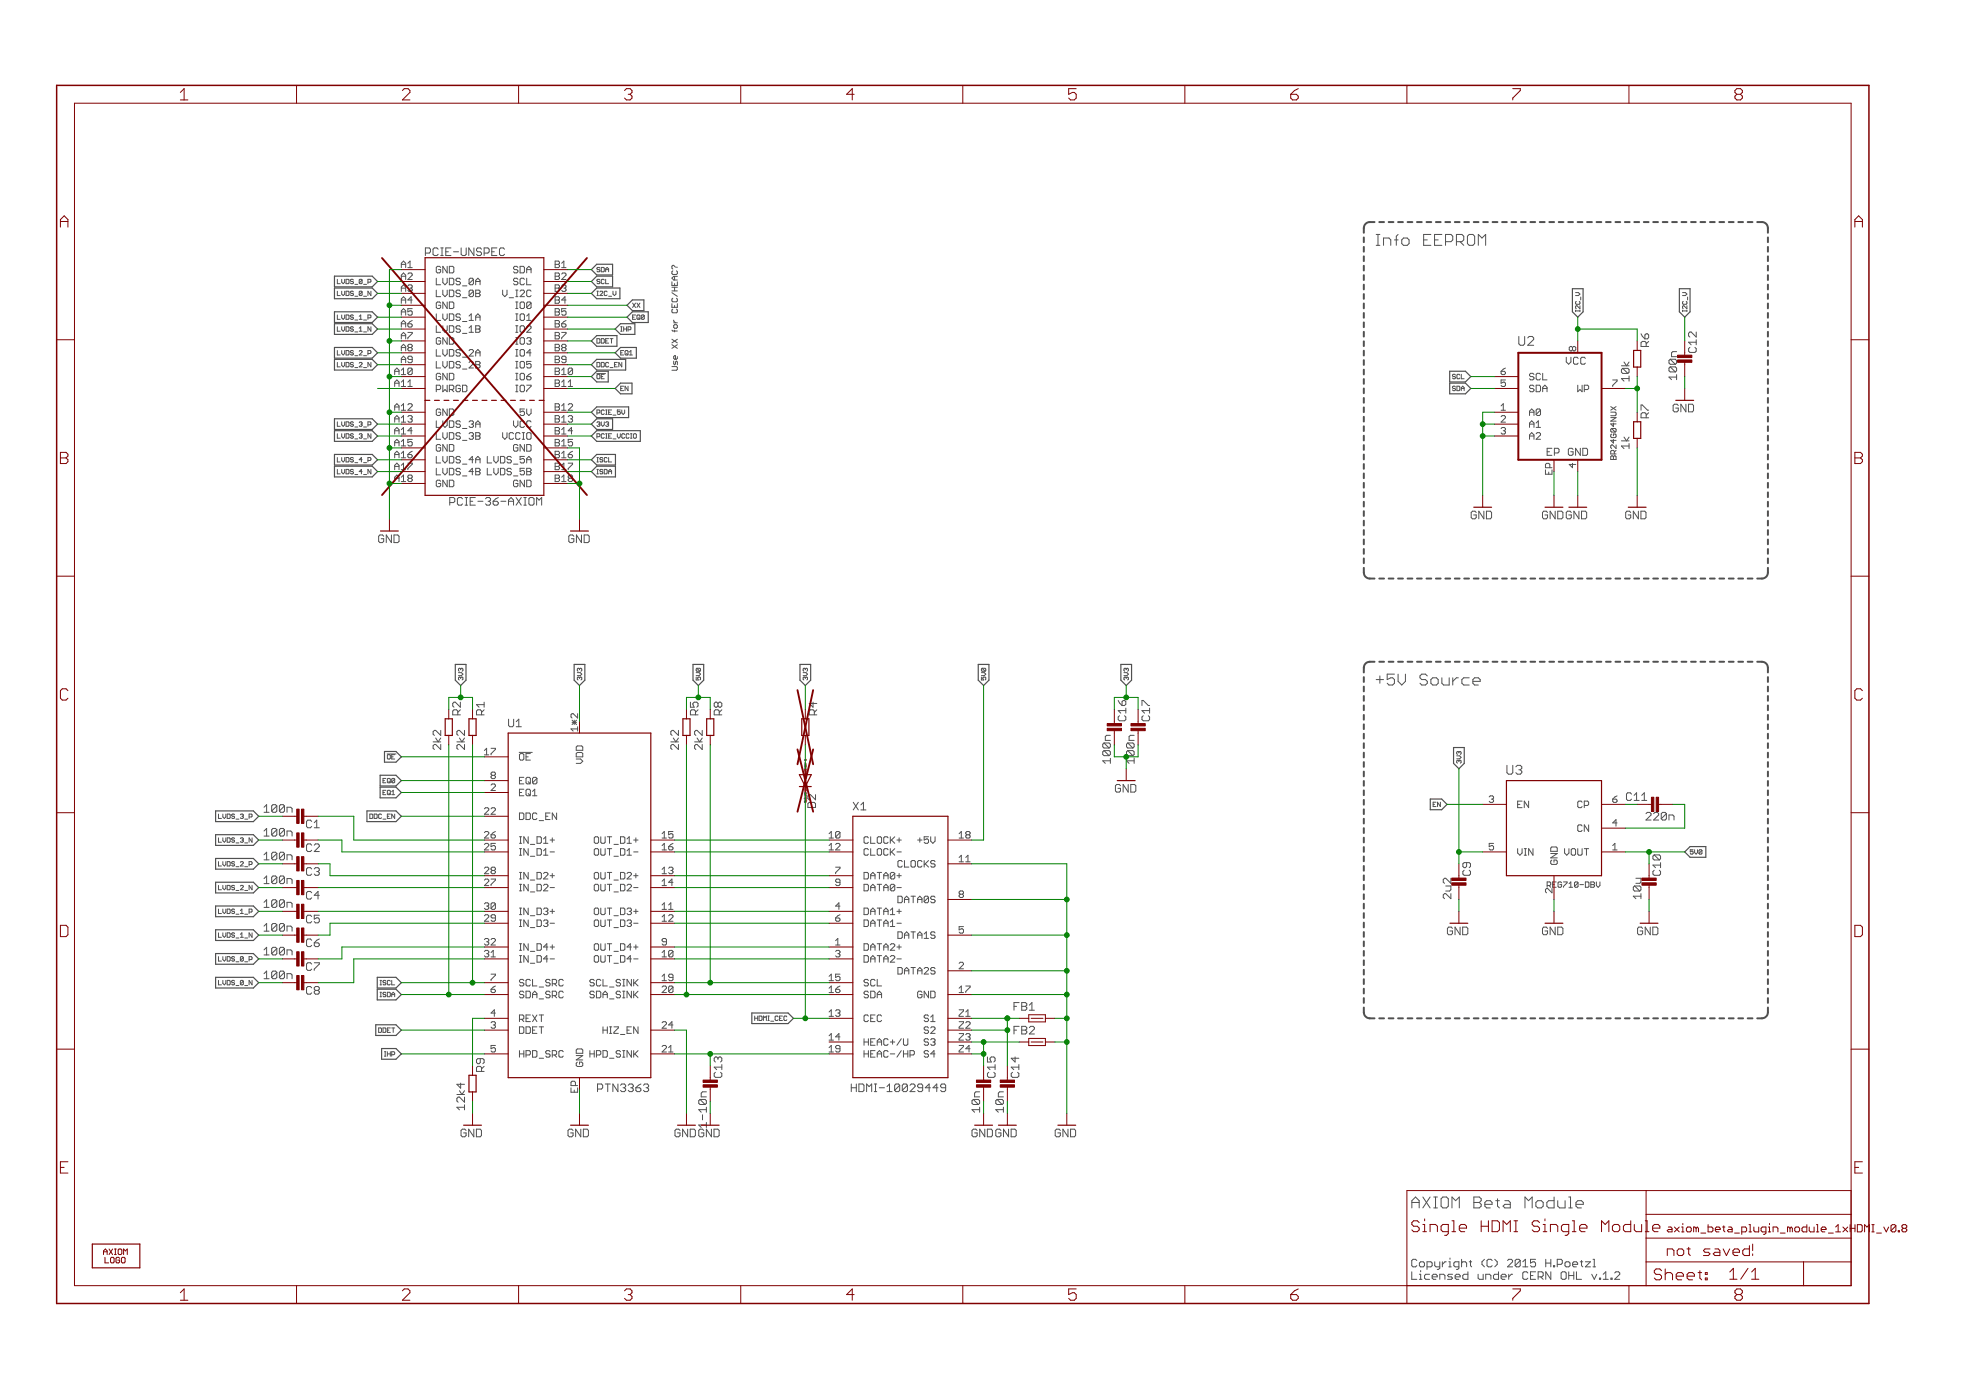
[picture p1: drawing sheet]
<svg xmlns="http://www.w3.org/2000/svg" width="420mm" height="297mm" viewBox="0 0 420 297" stroke-linecap="round" stroke-linejoin="round" font-family="sans-serif">
<defs><g id="words">
<g font-size="3.7" fill="#800000">
<text x="39.4" y="21.4">1</text>
<text x="86.9" y="21.4">2</text>
<text x="134.3" y="21.4">3</text>
<text x="181.8" y="21.4">4</text>
<text x="229.3" y="21.4">5</text>
<text x="276.7" y="21.4">6</text>
<text x="324.2" y="21.4">7</text>
<text x="371.6" y="21.4">8</text>
<text x="13.7" y="48.6">A</text>
<text x="397.2" y="48.6">A</text>
<text x="13.7" y="99.2">B</text>
<text x="397.2" y="99.2">B</text>
<text x="13.7" y="149.7">C</text>
<text x="397.2" y="149.7">C</text>
<text x="13.5" y="200.2">D</text>
<text x="397" y="200.2">D</text>
<text x="13.8" y="250.8">E</text>
<text x="397.3" y="250.8">E</text>
<text x="39.4" y="277.9">1</text>
<text x="86.9" y="277.9">2</text>
<text x="134.3" y="277.9">3</text>
<text x="181.8" y="277.9">4</text>
<text x="229.3" y="277.9">5</text>
<text x="276.7" y="277.9">6</text>
<text x="324.2" y="277.9">7</text>
<text x="371.6" y="277.9">8</text>
</g>
<g font-size="3.6" fill="#505050">
<text x="294.9" y="52.5">Info EEPROM</text>
<text x="294.9" y="146.5">+5V Source</text>
<text x="302.6" y="258.2">AXIOM Beta Module</text>
</g>
<g font-size="3.6" fill="#800000">
<text x="302.6" y="263.3">Single HDMI Single Module</text>
<text x="370.5" y="273.5">1/1</text>
</g>
<text font-size="3.2" fill="#800000" x="357.2" y="268.4">not saved!</text>
<g font-size="2.9" fill="#505050">
<text x="325.4" y="73.9">U2</text>
<text x="322.9" y="165.5">U3</text>
</g>
<g font-size="2.5" fill="#505050">
<text x="91.8" y="54.7">PCIE-UNSPEC</text>
<text x="353.4" y="74.1" transform="rotate(-90 353.4 74.1)">R6</text>
<text x="363.5" y="75.4" transform="rotate(-90 363.5 75.4)">C12</text>
<text x="353.4" y="89.4" transform="rotate(-90 353.4 89.4)">R7</text>
<text x="98.3" y="108">PCIE-36-AXIOM</text>
<text x="99.4" y="152.8" transform="rotate(-90 99.4 152.8)">R2</text>
<text x="104.5" y="152.8" transform="rotate(-90 104.5 152.8)">R1</text>
<text x="109.5" y="155.4">U1</text>
<text x="150.2" y="152.8" transform="rotate(-90 150.2 152.8)">R5</text>
<text x="155.3" y="152.8" transform="rotate(-90 155.3 152.8)">R8</text>
<text x="175.6" y="152.8" transform="rotate(-90 175.6 152.8)">R4</text>
<text x="246.7" y="154.1" transform="rotate(-90 246.7 154.1)">C17</text>
<text x="238.3" y="163" transform="rotate(-90 238.3 163)">1</text>
<text x="175.3" y="172.9" transform="rotate(-90 175.3 172.9)">D2</text>
<text x="183.2" y="173.2">X1</text>
<text x="66.4" y="177">C1</text>
<text x="352.7" y="175.3">220n</text>
<text x="66.4" y="182.1">C2</text>
<text x="66.4" y="187.1">C3</text>
<text x="315.3" y="187.1" transform="rotate(-90 315.3 187.1)">C9</text>
<text x="355.9" y="187.1" transform="rotate(-90 355.9 187.1)">C10</text>
<text x="66.4" y="192.2">C4</text>
<text x="66.4" y="197.3">C5</text>
<text x="66.4" y="202.4">C6</text>
<text x="66.4" y="207.4">C7</text>
<text x="66.4" y="212.5">C8</text>
<text x="217.7" y="216">FB1</text>
<text x="217.7" y="221">FB2</text>
<text x="104.5" y="229" transform="rotate(-90 104.5 229)">R9</text>
<text x="128.8" y="233.3">PTN3363</text>
<text x="155.3" y="230.3" transform="rotate(-90 155.3 230.3)">C13</text>
<text x="183.2" y="233.3">HDMI-10029449</text>
<text x="213.7" y="230.3" transform="rotate(-90 213.7 230.3)">C15</text>
<text x="218.8" y="230.3" transform="rotate(-90 218.8 230.3)">C14</text>
<text x="302.6" y="270.8">Copyright (C) 2015 H.Poetzl</text>
<text x="302.6" y="273.5">Licensed under CERN OHL v.1.2</text>
</g>
<g font-size="2.5" fill="#800000">
<text x="359.3" y="76.3" transform="rotate(-90 359.3 76.3)">n</text>
<text x="349.2" y="81.5" transform="rotate(-90 349.2 81.5)">10k</text>
<text x="359.3" y="81.1" transform="rotate(-90 359.3 81.1)">100</text>
<text x="358.4" y="88.1">GND</text>
<text x="349.2" y="96" transform="rotate(-90 349.2 96)">1k</text>
<text x="315.3" y="110.9">GND</text>
<text x="330.5" y="110.9">GNDGND</text>
<text x="348.3" y="110.9">GND</text>
<text x="81" y="116">GND</text>
<text x="121.6" y="116">GND</text>
<text x="95.2" y="160.2" transform="rotate(-90 95.2 160.2)">2k2</text>
<text x="100.3" y="160.2" transform="rotate(-90 100.3 160.2)">2k2</text>
<text x="146" y="160.2" transform="rotate(-90 146 160.2)">2k2</text>
<text x="151.1" y="160.2" transform="rotate(-90 151.1 160.2)">2k2</text>
<text x="57.5" y="173.7">100n</text>
<text x="238.4" y="169.4">GND</text>
<text x="348.5" y="171.1">C11</text>
<text x="57.5" y="178.7">100n</text>
<text x="57.5" y="183.8">100n</text>
<text x="57.5" y="188.9">100n</text>
<text x="311.1" y="188.9" transform="rotate(-90 311.1 188.9)">2</text>
<text x="351.7" y="188.9" transform="rotate(-90 351.7 188.9)">u</text>
<text x="57.5" y="194">100n</text>
<text x="311.1" y="192.1" transform="rotate(-90 311.1 192.1)">2u</text>
<text x="351.7" y="192.1" transform="rotate(-90 351.7 192.1)">10</text>
<text x="57.5" y="199.1">100n</text>
<text x="310.2" y="199.8">GND</text>
<text x="330.5" y="199.8">GND</text>
<text x="350.8" y="199.8">GND</text>
<text x="57.5" y="204.1">100n</text>
<text x="57.5" y="209.2">100n</text>
<text x="100.3" y="237.2" transform="rotate(-90 100.3 237.2)">12k4</text>
<text x="99.4" y="243">GND</text>
<text x="122.2" y="243">GND</text>
<text x="145.1" y="243">GNDGND</text>
<text x="208.6" y="243">GNDGND</text>
<text x="226.4" y="243">GND</text>
</g>
<g font-size="2.5" fill="#008000">
<text x="241.6" y="154.1" transform="rotate(-90 241.6 154.1)">C16</text>
<text x="238.3" y="161.4" transform="rotate(-90 238.3 161.4)">00n</text>
<text x="243.4" y="163" transform="rotate(-90 243.4 163)">100n</text>
<text x="210.4" y="237.6" transform="rotate(-90 210.4 237.6)">10n</text>
<text x="215.5" y="237.6" transform="rotate(-90 215.5 237.6)">10n</text>
<text x="152" y="240.1" transform="rotate(-90 152 240.1)">1-10n</text>
</g>
<g font-size="2.3" fill="#505050">
<text x="335.6" y="77.9">VCC</text>
<text x="331.6" y="97.4">EP GND</text>
</g>
<g font-size="2.3" fill="#800000">
<text x="357.2" y="263.3">axiom_beta_plugin_module_1xHDMI</text>
<text x="399.6" y="263.3">_v0.8</text>
</g>
<g font-size="2.1" fill="#505050">
<text x="86.6" y="57.3">A1</text>
<text x="86.6" y="59.8">A2</text>
<text x="94.1" y="58.4">GND</text>
<text x="110.4" y="58.4">SDA</text>
<text x="119.5" y="57.3">B1</text>
<text x="119.5" y="59.8">B2</text>
<text x="86.6" y="62.3">A3</text>
<text x="86.6" y="64.9">A4</text>
<text x="94.1" y="60.9">LVDS_0A</text>
<text x="94.1" y="63.5">LVDS_0B</text>
<text x="94.1" y="66">GND</text>
<text x="108.8" y="63.5">V_I2C</text>
<text x="110.8" y="60.9">SCL</text>
<text x="111.1" y="66">IO0</text>
<text x="119.5" y="62.3">B3</text>
<text x="119.5" y="64.9">B4</text>
<text x="86.6" y="67.4">A5</text>
<text x="86.6" y="70">A6</text>
<text x="94.1" y="68.5">LVDS_1A</text>
<text x="94.1" y="71.1">LVDS_1B</text>
<text x="111.1" y="68.5">IO1</text>
<text x="111.1" y="71.1">IO2</text>
<text x="119.5" y="67.4">B5</text>
<text x="119.5" y="70">B6</text>
<text x="86.6" y="72.5">A7</text>
<text x="86.6" y="75">A8</text>
<text x="86.6" y="77.6">A9</text>
<text x="94.1" y="73.6">GND</text>
<text x="94.1" y="76.2">LVDS_2A</text>
<text x="111.1" y="73.6">IO3</text>
<text x="111.1" y="76.2">IO4</text>
<text x="119.5" y="72.5">B7</text>
<text x="119.5" y="75">B8</text>
<text x="119.5" y="77.6">B9</text>
<text x="337.8" y="75" transform="rotate(-90 337.8 75)">8</text>
<text x="85.3" y="80.1">A10</text>
<text x="85.3" y="82.7">A11</text>
<text x="94.1" y="78.7">LVDS_2B</text>
<text x="94.1" y="81.2">GND</text>
<text x="94.1" y="83.8">PWRGD</text>
<text x="111.1" y="78.7">IO5</text>
<text x="111.1" y="81.2">IO6</text>
<text x="111.1" y="83.8">IO7</text>
<text x="119.5" y="80.1">B10</text>
<text x="119.5" y="82.7">B11</text>
<text x="321.7" y="80.1">6</text>
<text x="321.7" y="82.7">5</text>
<text x="327.8" y="81.2">SCL</text>
<text x="327.8" y="83.8">SDA</text>
<text x="337.5" y="83.8">WP</text>
<text x="345.5" y="82.7">7</text>
<text x="85.3" y="87.7">A12</text>
<text x="94.1" y="88.8">GND</text>
<text x="112" y="88.8">5V</text>
<text x="119.5" y="87.7">B12</text>
<text x="321.7" y="87.7">1</text>
<text x="327.8" y="88.8">A0</text>
<text x="85.3" y="90.3">A13</text>
<text x="85.3" y="92.8">A14</text>
<text x="85.3" y="95.4">A15</text>
<text x="94.1" y="91.4">LVDS_3A</text>
<text x="94.1" y="93.9">LVDS_3B</text>
<text x="108" y="93.9">VCCIO</text>
<text x="110.4" y="91.4">VCC</text>
<text x="119.5" y="90.3">B13</text>
<text x="119.5" y="92.8">B14</text>
<text x="321.7" y="90.3">2</text>
<text x="321.7" y="92.8">3</text>
<text x="327.8" y="91.4">A1</text>
<text x="327.8" y="93.9">A2</text>
<text x="85.3" y="97.9">A16</text>
<text x="85.3" y="100.4">A17</text>
<text x="94.1" y="96.5">GND</text>
<text x="94.1" y="99">LVDS_4A</text>
<text x="94.1" y="101.5">LVDS_4B</text>
<text x="105.3" y="99">LVDS_5A</text>
<text x="105.3" y="101.5">LVDS_5B</text>
<text x="109.9" y="96.5">GND</text>
<text x="119.5" y="97.9">B16</text>
<text x="119.5" y="100.4">B17</text>
<text x="337.8" y="100" transform="rotate(-90 337.8 100)">4</text>
<text x="85.3" y="103">A18</text>
<text x="94.1" y="104.1">GND</text>
<text x="109.9" y="104.1">GND</text>
<text x="104.5" y="161.4">17</text>
<text x="105.9" y="166.5">8</text>
<text x="111.9" y="162.5">OE</text>
<text x="111.9" y="167.6">EQ0</text>
<text x="125.5" y="163.8" transform="rotate(-90 125.5 163.8)">VDD</text>
<text x="105.9" y="169">2</text>
<text x="111.9" y="170.1">EQ1</text>
<text x="319.2" y="171.5">3</text>
<text x="325.2" y="172.7">EN</text>
<text x="338.1" y="172.7">CP</text>
<text x="345.5" y="171.5">6</text>
<text x="104.5" y="179.2">26</text>
<text x="104.5" y="174.1">22</text>
<text x="111.9" y="175.2">DDC_EN</text>
<text x="142.4" y="179.2">15</text>
<text x="178.2" y="179.2">10</text>
<text x="205.9" y="179.2">18</text>
<text x="337.8" y="177.7">CN</text>
<text x="345.5" y="176.6">4</text>
<text x="104.5" y="181.7">25</text>
<text x="111.9" y="180.3">IN_D1+</text>
<text x="111.9" y="182.8">IN_D1-</text>
<text x="127.2" y="180.3">OUT_D1+</text>
<text x="128.3" y="182.8">OUT_D1-</text>
<text x="142.4" y="181.7">16</text>
<text x="178.2" y="181.7">12</text>
<text x="185.5" y="180.3">CLOCK+</text>
<text x="185.5" y="182.8">CLOCK-</text>
<text x="192.5" y="185.4">CLOCKS</text>
<text x="196.6" y="180.3">+5V</text>
<text x="205.9" y="184.2">11</text>
<text x="319.2" y="181.7">5</text>
<text x="325.2" y="182.8">VIN</text>
<text x="333.8" y="184.8" transform="rotate(-90 333.8 184.8)">GND</text>
<text x="334.8" y="182.8">VOUT</text>
<text x="345.5" y="181.7">1</text>
<text x="104.5" y="186.8">28</text>
<text x="104.5" y="189.3">27</text>
<text x="111.9" y="187.9">IN_D2+</text>
<text x="111.9" y="190.4">IN_D2-</text>
<text x="127.2" y="187.9">OUT_D2+</text>
<text x="128.3" y="190.4">OUT_D2-</text>
<text x="142.4" y="186.8">13</text>
<text x="142.4" y="189.3">14</text>
<text x="179.5" y="186.8">7</text>
<text x="179.5" y="189.3">9</text>
<text x="185.5" y="187.9">DATA0+</text>
<text x="185.5" y="190.4">DATA0-</text>
<text x="205.9" y="191.9">8</text>
<text x="332.7" y="190.8" transform="rotate(-90 332.7 190.8)">2</text>
<text x="104.5" y="194.4">30</text>
<text x="104.5" y="196.9">29</text>
<text x="111.9" y="195.5">IN_D3+</text>
<text x="127.2" y="195.5">OUT_D3+</text>
<text x="142.4" y="194.4">11</text>
<text x="142.4" y="196.9">12</text>
<text x="179.5" y="194.4">4</text>
<text x="179.5" y="196.9">6</text>
<text x="185.5" y="195.5">DATA1+</text>
<text x="192.6" y="193">DATA0S</text>
<text x="104.5" y="202">32</text>
<text x="111.9" y="198">IN_D3-</text>
<text x="111.9" y="203.1">IN_D4+</text>
<text x="127.2" y="203.1">OUT_D4+</text>
<text x="128.3" y="198">OUT_D3-</text>
<text x="142.4" y="202">9</text>
<text x="179.5" y="202">1</text>
<text x="185.5" y="198">DATA1-</text>
<text x="185.5" y="203.1">DATA2+</text>
<text x="192.6" y="200.6">DATA1S</text>
<text x="205.9" y="199.5">5</text>
<text x="104.5" y="204.6">31</text>
<text x="105.9" y="209.6">7</text>
<text x="111.9" y="205.7">IN_D4-</text>
<text x="128.3" y="205.7">OUT_D4-</text>
<text x="142.4" y="209.6">19</text>
<text x="142.4" y="204.6">10</text>
<text x="178.2" y="209.6">15</text>
<text x="179.5" y="204.6">3</text>
<text x="185.5" y="205.7">DATA2-</text>
<text x="192.6" y="208.2">DATA2S</text>
<text x="205.9" y="207.1">2</text>
<text x="105.9" y="212.2">6</text>
<text x="111.9" y="210.7">SCL_SRC</text>
<text x="111.9" y="213.3">SDA_SRC</text>
<text x="127.1" y="213.3">SDA_SINK</text>
<text x="127.6" y="210.7">SCL_SINK</text>
<text x="142.4" y="212.2">20</text>
<text x="178.2" y="212.2">16</text>
<text x="185.5" y="210.7">SCL</text>
<text x="185.5" y="213.3">SDA</text>
<text x="196.3" y="213.3">GND</text>
<text x="205.9" y="212.2">17</text>
<text x="105.9" y="217.2">4</text>
<text x="105.9" y="219.8">3</text>
<text x="111.9" y="218.4">REXT</text>
<text x="111.9" y="220.9">DDET</text>
<text x="129.9" y="220.9">HIZ_EN</text>
<text x="142.4" y="219.8">24</text>
<text x="178.2" y="217.2">13</text>
<text x="185.5" y="218.4">CEC</text>
<text x="198.5" y="218.4">S1</text>
<text x="198.5" y="220.9">S2</text>
<text x="205.9" y="217.2">Z1</text>
<text x="205.9" y="219.8">Z2</text>
<text x="105.9" y="224.9">5</text>
<text x="111.9" y="226">HPD_SRC</text>
<text x="125.5" y="228" transform="rotate(-90 125.5 228)">GND</text>
<text x="127.1" y="226">HPD_SINK</text>
<text x="142.4" y="224.9">21</text>
<text x="178.2" y="224.9">19</text>
<text x="178.2" y="222.3">14</text>
<text x="185.5" y="226">HEAC-/HP</text>
<text x="185.5" y="223.4">HEAC+/U</text>
<text x="198.5" y="223.4">S3</text>
<text x="198.5" y="226">S4</text>
<text x="205.9" y="222.3">Z3</text>
<text x="205.9" y="224.9">Z4</text>
</g>
<g font-size="2.1" fill="#008000">
<text x="119.5" y="95.4">B15</text>
<text x="119.5" y="103">B18</text>
</g>
<g font-size="2.1" fill="#800000">
<text x="332.7" y="101.2" transform="rotate(-90 332.7 101.2)">EP</text>
<text x="124.4" y="156.3" transform="rotate(-90 124.4 156.3)">1*2</text>
<text x="124.4" y="233.3" transform="rotate(-90 124.4 233.3)">EP</text>
</g>
<g font-size="1.8" fill="#505050">
<text x="145.7" y="77.8" transform="rotate(-90 145.7 77.8)">Use XX for CEC/HEAC?</text>
<text x="346.4" y="98.2" transform="rotate(-90 346.4 98.2)">BR24G04NUX</text>
<text x="331.7" y="189.7">REG710-DBV</text>
</g>
<g font-size="1.8" fill="#800000">
<text x="22.8" y="268.1">AXIOM</text>
<text x="23.3" y="269.9">LOGO</text>
</g>
<g font-size="1.4" fill="#505050">
<text x="128.5" y="58.1">SDA</text>
<text x="73.3" y="63.2">LVDS_0_N</text>
<text x="73.5" y="60.7">LVDS_0_P</text>
<text x="128.5" y="63.2">I2C_V</text>
<text x="128.5" y="60.7">SCL</text>
<text x="136.1" y="65.7">XX</text>
<text x="73.3" y="70.8">LVDS_1_N</text>
<text x="73.5" y="68.3">LVDS_1_P</text>
<text x="133.5" y="70.8">IHP</text>
<text x="136.1" y="68.3">EQ0</text>
<text x="338.6" y="66.6" transform="rotate(-90 338.6 66.6)">I2C_V</text>
<text x="361.5" y="66.6" transform="rotate(-90 361.5 66.6)">I2C_V</text>
<text x="73.5" y="75.9">LVDS_2_P</text>
<text x="128.5" y="73.4">DDET</text>
<text x="133.5" y="75.9">EQ1</text>
<text x="73.3" y="78.4">LVDS_2_N</text>
<text x="128.5" y="78.4">DDC_EN</text>
<text x="128.5" y="81">OE</text>
<text x="133.5" y="83.5">EN</text>
<text x="311.1" y="83.5">SDA</text>
<text x="311.4" y="81">SCL</text>
<text x="128.5" y="88.6">PCIE_5V</text>
<text x="73.3" y="93.7">LVDS_3_N</text>
<text x="73.5" y="91.1">LVDS_3_P</text>
<text x="128.5" y="93.7">PCIE_VCCIO</text>
<text x="128.5" y="91.1">3V3</text>
<text x="73.3" y="101.3">LVDS_4_N</text>
<text x="73.5" y="98.8">LVDS_4_P</text>
<text x="128.5" y="98.8">ISCL</text>
<text x="128.5" y="101.3">ISDA</text>
<text x="99.9" y="145.4" transform="rotate(-90 99.9 145.4)">3V3</text>
<text x="125.3" y="145.4" transform="rotate(-90 125.3 145.4)">3V3</text>
<text x="150.7" y="145.4" transform="rotate(-90 150.7 145.4)">5V0</text>
<text x="173.5" y="145.4" transform="rotate(-90 173.5 145.4)">3V3</text>
<text x="211.6" y="145.4" transform="rotate(-90 211.6 145.4)">5V0</text>
<text x="242.1" y="145.4" transform="rotate(-90 242.1 145.4)">3V3</text>
<text x="82.6" y="167.3">EQ0</text>
<text x="83.5" y="162.2">OE</text>
<text x="313.2" y="163.1" transform="rotate(-90 313.2 163.1)">3V3</text>
<text x="82.6" y="169.9">EQ1</text>
<text x="307.1" y="172.4">EN</text>
<text x="48.1" y="174.9">LVDS_3_P</text>
<text x="79.7" y="174.9">DDC_EN</text>
<text x="47.9" y="180">LVDS_3_N</text>
<text x="48.1" y="185.1">LVDS_2_P</text>
<text x="362.1" y="182.6">5V0</text>
<text x="47.9" y="190.2">LVDS_2_N</text>
<text x="48.1" y="195.3">LVDS_1_P</text>
<text x="47.9" y="200.3">LVDS_1_N</text>
<text x="48.1" y="205.4">LVDS_0_P</text>
<text x="47.9" y="210.5">LVDS_0_N</text>
<text x="82.1" y="213">ISDA</text>
<text x="82.4" y="210.5">ISCL</text>
<text x="81.6" y="220.7">DDET</text>
<text x="162" y="218.1">HDMI_CEC</text>
<text x="83.2" y="225.7">IHP</text>
</g>
</g></defs>
<g fill="none" stroke="#800080" stroke-width=".21">
<path d="M171.9 165.6h.1M171.9 170.6h.1M171.9 163.7h.4l-.1 .3-.2-.1v-.2M171.9 168.8h.4l-.1 .2h-.2v-.2M172 166.1v.3l.2-.3 .1 .1-.1 .2M172 164.4h.2l.1 .2h-.3zM172 169.5h.2l.1 .2h-.3zM172 171.2v.2l.2-.2 .1 .1-.1 .1M172 165.1l.1 .3 .2-.1v-.2M172 170.2l.1 .3 .2-.1v-.2M172 163l.2 .2M172 164.1l.2 .2"/>
<path d="M172 168.1l.2 .2M172 169.1l.2 .2M172 164.3h.3M172 163.2h.3M172 169.3h.3M172 168.3h.3M172.3 167.3v.3l-.3-.3-.1 .1 .1 .2M172.3 162.3v.2M172.3 163.4l-.1 .2-.2-.2 .2-.1v.3M172.3 164.8l-.1 .2-.2-.2h.2v.2M172.3 165.5v.1M172.3 166l-.1-.2h-.2v.2h.4"/>
<path d="M172.3 168.5l-.1 .2-.2-.2 .2-.1v.3M172.3 169.9l-.1 .2-.2-.2 .2-.1v.3M172.3 170.6v.1M172.3 171.1l-.1-.3-.2 .1v.2h.4M172.3 165.6h-.3M172.3 170.6l-.3 .1M172.3 162.4h-.4l.1 .1"/>
</g>
<g fill="none" stroke="#505050" stroke-width=".21">
<path d="M72.1 59.7v.9h.6M73 59.7v.6l.3 .3M85.8 56.5h.9M85.8 59h.9M86.2 55.8l-.4 .5v.9M86.2 58.3l-.4 .5v.9M90.9 54.1h.8M91.7 53h-.8v1.6M93.2 59.5v1.4h1M93.9 56.9h-.4l-.3 .2v1l.3 .2h.4M109.7 58.1l.3 .2M110 56.9l-.3 .2 .3 .5"/>
<path d="M110.4 59.5h-.4l-.3 .2 .3 .5h.4M118.6 56.5h.7M118.6 59h.7M119.3 55.8h-.7v1.4h.7M119.3 58.3h-.7v1.4h.7M127.6 57.9l.1 .2 .5-.2M128.2 57.3l-.2-.2-.4 .2 .1 .3 .5 .2M128.2 59.8l-.2-.1-.4 .1 .1 .4 .5 .1M143.8 57.9l-.2 .2v.4l.2 .2M144 59.1l-.4 .3 .4 .4M144.4 57.1l-.4-.4h-.2l-.2 .2v.4l.2 .2M144.6 57.1h.2"/>
<path d="M72.1 62.2v1h.6M72.1 77.4v1h.6M72.1 67.3v.9h.6M72.1 69.8v1h.6M72.1 74.9v1h.6M73 67.3v.6l.3 .3M73 74.9v.6l.3 .4M84.3 79.4h1M84.8 78.7l-.5 .4v1M85.8 61.6h.9M85.8 64.1h.9M85.8 66.7h.9"/>
<path d="M85.8 69.2h.9M85.8 71.7h.9M85.8 74.3h.9M85.8 76.8h.9M86.2 60.9l-.4 .4v1M86.2 63.4l-.4 .5v.9M86.2 66l-.4 .4v1M86.2 68.5l-.4 .5v.9M86.2 71l-.4 .5v.9M86.2 73.6l-.4 .4v1M86.2 76.1l-.4 .5v.9M93.2 62v1.4h1"/>
<path d="M93.2 67.1v1.4h1M93.2 69.6v1.4h1M93.2 74.7v1.4h1M93.2 77.2v1.4h1M93.9 79.8h-.4l-.3 .2v.9l.3 .3h.4M93.9 64.5h-.4l-.3 .3v.9l.3 .2h.4M93.9 72.2h-.4l-.3 .2v.9l.3 .3h.4M107.4 62v.9l.5 .5 .5-.5M109.7 60.6l.3 .3h.4M110.2 79.8h.5M110.2 65.9h.5M110.2 68.5h.5"/>
<path d="M110.2 71h.5M110.2 72.2h.5M110.2 73.6h.5M110.2 76.1h.5M110.2 78.6h.5M110.2 67.1h.5M110.2 69.6h.5M110.2 74.7h.5M110.2 77.2h.5M110.4 64.5v1.4M110.4 67.1v1.4M110.4 69.6v1.4"/>
<path d="M110.4 72.2v1.4M110.4 74.7v1.4M110.4 77.2v1.4M110.4 79.8v1.4M118.6 79.4h.7M118.6 61.6h.7M118.6 64.1h.7M118.6 66.7h.7M118.6 69.2h.7M118.6 71.7h.7M118.6 74.3h.7M118.6 76.8h.7"/>
<path d="M119.3 78.7h-.7v1.4h.7M119.3 60.9h-.7v1.4h.7M119.3 63.4h-.7v1.4h.7M119.3 66h-.7v1.4h.7M119.3 68.5h-.7v1.4h.7M119.3 73.6h-.7v1.4h.7M119.3 71h-.7v1.4h.7M119.3 76.1h-.7v1.4h.7M127.5 79.8h1.9M127.6 63.2h.3M127.6 62.2h.3M127.6 60.5l.1 .1 .5-.1"/>
<path d="M127.7 62.2v1M128.2 72.5l-.2-.1h-.4v.9l.6-.1M128.2 77.6l-.2-.2h-.4v1h.4l.2-.2M132.7 70.8h.3M132.7 69.8h.3M132.7 75.4h.3M132.8 69.8v1M133.3 74.9h-.6v1h.6M135.2 67.8h.3M135.2 64.8l.6 .9M135.8 67.3h-.6v.9h.6M135.8 64.8l-.6 .9"/>
<path d="M143.6 78.3h1l.2 .2v.4l-.2 .2h-1M143.6 73.7l1.2 .7M143.6 72.5l1.2 .8M143.6 70.5l.2 .2M143.6 60.2v.8h1.2M143.6 64.9v.8h1.2M143.6 62.5l1.2 .8M143.6 62.2h1.2M143.6 61.4h1.2M143.8 66.1l-.2 .2v.4l.2 .1M143.8 63.7l-.2 .2v.4l.2 .2M144.8 73.7l-1.2 .7"/>
<path d="M144.8 72.5l-1.2 .8M320.8 79.4v.4l.2 .3h.5M320.8 79.4h.7M321.3 78.9l-.5 .5M324.6 71.9v1.6l.3 .3M327.6 79.8h-.5l-.2 .2 .2 .5h.5M334.7 76.3v1l.5 .5M335.6 74l-.2 .3v.4l.2 .3M336.7 66.4h1M336.7 66.3v.3M336.7 63.2h.6M336.7 62.5h.6"/>
<path d="M336.9 64.4l-.2 .2 .2 .4h.6M336.9 66l-.2-.2 .2-.5 .8 .7M359.6 66.4h.9M359.6 63.2h.6M359.6 62.5h.6M359.6 66.3v.3M359.7 66l-.1-.2 .1-.5 .8 .7M359.7 64.4l-.1 .2 .1 .4h.7M72.1 90.1v1h.6M72.1 92.7v.9h.6M72.1 97.8v.9h.6M73 90.1v.7l.3 .3"/>
<path d="M73 97.8v.6l.3 .3M84.3 81.9h1M84.3 87h1M84.3 89.5h1M84.3 92.1h1M84.3 94.6h1M84.3 97.1h1M84.3 99.7h1M84.8 81.2l-.5 .5v.9M84.8 86.3l-.5 .4v1M84.8 88.8l-.5 .5v.9M84.8 91.4l-.5 .4v1"/>
<path d="M84.8 93.9l-.5 .5v.9M84.8 96.4l-.5 .5v.9M84.8 99l-.5 .4v1M93.2 89.9v1.4h1M93.2 92.5v1.4h1M93.2 97.5v1.4h1M93.2 83.2h.7M93.9 87.4h-.4l-.3 .2v1l.3 .2h.4M93.9 82.3h-.7v1.4M93.9 95h-.4l-.3 .2v1l.3 .2h.4M104.1 98.9h1M110.2 81.2h.5"/>
<path d="M110.2 82.3h.5M110.2 83.7h.5M110.4 82.3v1.4M111.1 88.6l.3 .2h.4M112.1 87.4h-1v.7l.5-.2M118.6 81.9h.7M118.6 87h.7M118.6 89.5h.7M118.6 92.1h.7M118.6 94.6h.7M118.6 97.1h.7M118.6 99.7h.7"/>
<path d="M119.3 86.3h-.7v1.4h.7M119.3 88.8h-.7v1.4h.7M119.3 91.4h-.7v1.4h.7M119.3 81.2h-.7v1.4h.7M119.3 93.9h-.7v1.4h.7M119.3 96.4h-.7v1.4h.7M119.3 99h-.7v1.4h.7M127.6 90.9l.1 .2 .5-.2M127.6 98.7h.3M127.6 97.8h.3M127.6 90.3l.1-.2 .5 .2M127.7 97.8v.9"/>
<path d="M127.9 90.6h.1M128 90.6l.2 .2M128.2 80.2l-.2-.2h-.3l-.1 .2v.6l.1 .1 .5-.1M128.2 87.8l-.2-.2h-.4v1M128.2 92.9l-.2-.2h-.4v.9M128.2 93.2l-.6 .1M128.2 88.1l-.6 .1M128.2 90.5l-.2 .1M132.7 83h.3M133.3 82.5h-.6v1h.6M310.4 83.3l.5 .2M310.4 80.8l.2 .1h.3l.1-.1"/>
<path d="M310.9 82.5l-.5 .2 .2 .3h.3M311 80.2l-.1-.2-.5 .2 .2 .3 .4 .1M320.8 87.7h.9M320.8 92.5l.2 .3h.5M320.8 82.4l.2 .2h.5M321.3 86.3l-.5 .4M321.5 88.8h-.5l-.2 .2M321.5 91.4h-.5l-.2 .2M321.7 89.3l-.9 .9h.9M321.7 81.2h-.9v.7l.5-.2M326.9 90.6h.9M326.9 88.1h.9"/>
<path d="M326.9 93.2h.9M326.9 80.9l.2 .3h.5M326.9 83.5l.2 .2h.5M327.3 87.4l-.4 .5v.9M327.3 89.9l-.4 .5v.9M327.3 92.5l-.4 .4v1M327.6 82.3h-.5l-.2 .2 .2 .5h.5M330.5 99l-.2 .3v.6h1.4M330.6 96.5h.6M331.7 95.8h-1.1v1.5h1.1M336.8 99.3h-1.4l.7 .6M344.2 89.2h1.2l-1.2 .8h1.2"/>
<path d="M344.2 88.8h1M344.2 88.1h1M344.2 86.9l1.2 .8M344.4 97.4l-.2 .2v.6h1.2M344.4 91.6l-.2 .2v.3l.2 .2M344.4 92.8l-.2 .1v.4l.2 .2M344.4 95.1l-.2 .2v.4l.2 .1M344.4 96.2l-.2 .2v.6h1.2M344.7 81.2h.9M345.4 94.1h-1.2l.6 .6M345.4 90.6h-1.2l.6 .6M345.4 86.9l-1.2 .8"/>
<path d="M345.6 81.4l-.9 1v.2M357.8 86.4l-.2 .3v1l.2 .3M72.1 100.3v1h.6M84.3 102.2h1M84.8 101.5l-.5 .5v.9M93.2 100.1v1.4h1M93.9 102.6h-.4l-.3 .2v1l.3 .2h.4M96.1 107.4h.8l.3-.3v-.5l-.3-.3h-.8v1.6M104.1 101.5h1M118.6 102.2h.7M119.3 101.5h-.7v1.4h.7M127.6 101.3h.3"/>
<path d="M127.6 100.3h.3M127.7 100.3v1M314.7 109.2l-.3 .3v1.1l.3 .3M329.9 109.2l-.3 .3v1.1l.3 .3M330.3 100.4v.9h1.4M347.7 109.2l-.3 .3v1.1l.3 .3M98 144.4h.6M98 143.7h.6M98.4 144.8l-.1-.1-.3 .1v.4l.1 .1M98.4 143l-.1-.2-.3 .2v.3l.1 .1M104 159.9l-.5 .5M108.7 153.7v1.3l.3 .3"/>
<path d="M122.3 152.5l-.3 .2v.5l.3 .2M123.4 159.4l-.3 .2v.7h1.4M123.4 144.4h.6M123.4 143.7h.6M123.4 155.8h-1.4l.5 .4M123.8 144.8l-.1-.1-.3 .1 .1 .5M123.8 143l-.1-.2-.3 .2 .1 .4M148.8 144.4h.6M148.8 143.7h.6M148.8 144.7v.6h.4l-.1-.3 .1-.3M148.9 142.8h.7M148.9 142.8l.7 .6h-.7l-.1-.1z"/>
<path d="M171.6 144.4h.7M171.6 143.7h.7M172.1 144.8l-.1-.1-.4 .1 .2 .5M172.1 143l-.1-.2-.4 .2 .2 .4M209.7 144.4h.7M209.7 143.7h.7M209.7 144.7v.6h.5l-.2-.3 .2-.3M209.9 142.8h.6M209.9 142.8l.6 .6h-.6l-.2-.1zM240.2 144.4h.6M240.2 143.7h.6M240.7 144.8l-.2-.1-.3 .1v.4l.2 .1"/>
<path d="M240.7 143l-.2-.2-.3 .2v.3l.2 .1M46.7 174v.9h.6M46.7 179v1h.6M47.6 174v.6l.3 .3M56.4 173.6h1.1M56.4 178.7h1.1M57 172l-.6 .5M57 177l-.6 .6M65.8 175.3l-.3 .2v1.1l.3 .3M79.5 174h-.5v.9h.5M81.9 166.8h.3M81.9 169.4h.3"/>
<path d="M82.5 168.9h-.6v.9h.6M82.5 166.3h-.6v1h.6M82.7 161.1h1.9M83.2 161.3l-.4 .1v.7l.4 .1M103.5 161.3h1M104.2 177.7h-.4l-.3 .2M104.2 172.6h-.4l-.3 .2M104.5 178.2l-1 .9h1M104.5 173.1l-1 .9h1M105.2 165.7l-.3 .5 .3 .2h.4M105.2 165.7h.4M105.6 165h-.4l-.3 .2 .3 .5"/>
<path d="M105.6 167.5h-.4l-.3 .3M105.9 168l-1 .9h1M111 160.8h2.7M111 178.8h.5M111 166.8h.5M111 169.4h.5M111.3 178.8v1.4M111.7 161h-.4l-.3 .3v.9l.3 .2h.4M111.7 173.7h-.7v1.4h.7M112 168.7h-1v1.4h1M112 166.1h-1v1.4h1M123.1 163.1h1"/>
<path d="M123.1 162.2h1M123.4 160.8l-.3 .2v.7h1.4M141.5 179.1h.9M142 177.7l-.5 .5M173.2 169.8h-.3l-.2 .3v.5l.2 .3M177.2 179.1h.9M177.7 177.7l-.5 .5M182.4 171.4l1 1.7M183.4 171.4l-1 1.7M185.4 178.8h-.5l-.2 .2v1l.2 .2h.5M205 179.1h.9M205.4 177.7l-.4 .5"/>
<path d="M306.3 171.9h.3M306.9 171.4h-.6v1h.6M311.3 162.2h.7M311.3 161.5h.7M311.8 162.6l-.2-.1-.3 .1 .2 .5M311.8 160.8l-.2-.2-.3 .2 .2 .4M318.3 171.2l.2 .3h.5M319 170.1h-.5l-.2 .2M322.1 163.6v1.5l.3 .3M324.3 171.9h.5M325.3 171.2h-1v1.4h1M337.9 171.2h-.5l-.2 .2v1l.2 .2h.5"/>
<path d="M344.7 170.8v.4l.2 .3h.5M344.7 170.8h.7M345.1 170.3l-.4 .5M345.4 175.2l-.7 .7h.9M347.9 169.4l-.3 .3v1.1l.3 .2M352 173.6l-.2 .3M352.8 174.2l-1 1h1M46.7 184.1v1h.6M46.7 189.2v.9h.6M46.7 194.3v.9h.6M46.7 199.3v1h.6M47.6 184.1v.6l.3 .4"/>
<path d="M47.6 194.3v.6l.3 .3M56.4 183.7h1.1M56.4 188.8h1.1M56.4 193.9h1.1M56.4 199h1.1M57 182.1l-.6 .6M57 187.2l-.6 .5M57 192.3l-.6 .5M57 197.4l-.6 .5M65.8 180.3l-.3 .3v1.1l.3 .3M65.8 185.4l-.3 .3v1.1l.3 .2M65.8 190.5l-.3 .3v1.1l.3 .2"/>
<path d="M65.8 195.6l-.3 .3v1l.3 .3M103.5 194.1l.3 .2h.4M104.2 187.9h-.4l-.3 .2M104.2 185.3h-.4l-.3 .2M104.2 192.9h-.4l-.3 .3M104.2 180.2h-.4l-.3 .3M104.2 195.5h-.4l-.3 .2M104.5 188.3l-1 1h1M104.5 195.9l-1 1h1M104.5 180.7l-1 .9h1M104.5 185.8l-1 .9h1M111 187.8h.5"/>
<path d="M111 186.4h.5M111 190.4h.5M111 189h.5M111 195.5h.5M111 194.1h.5M111 198h.5M111 196.6h.5M111 180.2h.5M111 181.4h.5M111 182.8h.5M111.3 181.4v1.4M111.3 186.4v1.4"/>
<path d="M111.3 189v1.4M111.3 194.1v1.4M111.3 196.6v1.4M127.2 189l-.2 .2v.9l.2 .3h.5M127.2 196.6l-.2 .2v1l.2 .2h.5M127.2 181.4l-.2 .2v.9l.2 .3h.5M141.5 189.3h.9M141.5 196.9h.9M141.5 181.6h.9M141.5 186.7h.9M141.5 194.3h.9M142 195.5l-.5 .4"/>
<path d="M142 185.3l-.5 .5M142 187.9l-.5 .4M142 192.9l-.5 .5M142 180.2l-.5 .5M177.2 181.6h.9M177.7 180.2l-.5 .5M178.6 185.3h.9M178.6 196.2v.4l.2 .3h.5M178.6 189l.2 .3h.5M178.6 196.2h.7M179 195.7l-.4 .5M179.3 187.9h-.5l-.2 .4 .2 .3h.7"/>
<path d="M179.3 192.9l-.7 .7h.9M179.5 185.5l-.9 1v.2M185.4 181.4h-.5l-.2 .2v.9l.2 .3h.5M185.4 186.4h-.7v1.4h.7M185.4 189h-.7v1.4h.7M185.4 194.1h-.7v1.4h.7M185.4 196.6h-.7v1.4h.7M192.1 183.9l-.2 .2v1l.2 .2M192.6 191.5h-.7v1.4h.7M192.6 199.1h-.7v1.4h.7M205 199.2l.2 .2h.5M205 184.2h.9"/>
<path d="M205.2 191.1l-.2 .5 .2 .2h.5M205.2 191.1h.5M205.4 182.8l-.4 .4M205.7 190.4h-.5l-.2 .2 .2 .5M205.9 198h-.9v.7l.4-.2M309.6 198.1l-.3 .3v1.1l.3 .2M318.3 181.4l.2 .2h.5M319.2 180.2h-.9v.7l.4-.2M324.3 181.4v.9l.5 .5M329.9 198.1l-.3 .3v1.1l.3 .2M330.5 189.9l-.2 .2v.5l.2 .2M331.4 188.7l-.2-.2h-.6v1.1"/>
<path d="M331.4 182.4h1.4l-1.4 .9h1.4M331.6 183.8l-.2 .2v.5l.2 .2M331.6 181l-.2 .2v.7h1.4M344.7 181.6h.9M345.1 180.2l-.4 .5M350.2 198.1l-.2 .3v1.1l.2 .2M361.2 182.4l.2 .1 .4-.1M361.8 181.6h-.6v.5l.3-.2 .3 .2M46.7 204.4v1h.6M46.7 209.5v1h.6M47.6 204.4v.7l.3 .3M56.4 204.1h1.1"/>
<path d="M56.4 209.1h1.1M57 202.4l-.6 .6M57 207.5l-.6 .6M65.8 200.7l-.3 .2v1.1l.3 .3M65.8 205.7l-.3 .3v1.1l.3 .3M65.8 210.8l-.3 .3v1.1l.3 .2M81.2 210.5h.3M81.2 209.5h.3M81.2 213h.3M81.2 212h.3M81.4 209.5v1M81.4 212v1"/>
<path d="M81.4 219.7h-.5v.9h.5M81.9 210.3l.1 .2h.3M82.3 209.5h-.3l-.1 .2 .1 .3h.3M103.5 201.7l.3 .3h.4M103.5 204.3l.3 .2h.4M104.2 203.1h-.4l-.3 .2M104.2 200.6h-.4l-.3 .2M104.9 211.4v.5l.3 .2h.4M104.9 208.2h1M104.9 219.5l.3 .2h.4M104.9 211.4h.7M105.4 210.9l-.5 .5"/>
<path d="M105.6 218.3h-.4l-.3 .3M105.6 215.8l-.7 .7h1M105.9 208.4l-1 .9v.3M111 210.5l.3 .2h.4M111 213l.3 .2h.4M111 203.1h.5M111 201.7h.5M111 205.6h.5M111 204.2h.5M111 217.8h.7M111.3 201.7v1.4M111.3 204.2v1.4"/>
<path d="M111.7 216.9h-.7v1.4M111.7 209.3h-.4l-.3 .2 .3 .5h.4M111.7 211.8h-.4l-.3 .3 .3 .4h.4M111.7 219.4h-.7v1.4h.7M126.1 210.5l.2 .2h.5l.2-.2M126.1 213l.2 .2h.5M126.8 211.8h-.5l-.2 .3 .2 .4h.5M127 209.5l-.2-.2h-.5l-.2 .2 .2 .5h.5l.2 .2M127.2 204.2l-.2 .2v1l.2 .2h.5M128.9 219.4v1.4M141.5 209.6h.9M141.5 201.7l.2 .3h.5"/>
<path d="M141.5 204.5h.9M142 208.2l-.5 .4M142 203.1l-.5 .5M142.2 218.3h-.5l-.2 .3M142.2 210.7h-.5l-.2 .2M142.2 200.6h-.5l-.2 .4 .2 .3h.7M142.4 211.2l-.9 .9h.9M142.4 218.8l-.9 .9h.9M161.3 217.6h.6M161.3 217.1v1M177.2 217.2h.9M177.2 209.6h.9"/>
<path d="M177.2 212.1h.9M177.7 208.2l-.5 .4M177.7 215.8l-.5 .5M177.7 210.7l-.5 .5M178.6 202h.9M178.6 204.3l.2 .2h.5M179 200.6l-.4 .4M179.3 203.1h-.5l-.2 .2M184.7 210.5l.2 .2h.5M184.7 213l.2 .2h.5M185.4 216.9h-.5l-.2 .2v1l.2 .2h.5M185.4 201.7h-.7v1.4h.7"/>
<path d="M185.4 204.2h-.7v1.4h.7M185.4 209.3h-.5l-.2 .2 .2 .5h.5M185.4 211.8h-.5l-.2 .3 .2 .4h.5M192.6 206.8h-.7v1.4h.7M197.5 218.1l.2 .2h.5M198.2 216.9h-.5l-.2 .2 .2 .5h.5M198.2 219.4h-.5l-.2 .3 .2 .4h.5M205 212.1h.9M205 215.8h.9M205 218.3h.9M205.4 210.7l-.4 .5M205.7 205.6h-.5l-.2 .3"/>
<path d="M205.9 216l-.9 1v.2h.9M205.9 218.6l-.9 .9v.2h.9M205.9 206.1l-.9 .9h.9M216.7 215.1h.6M217.8 214.2h-1.1v1.7M217.8 219.3h-1.1v1.7M82.2 225.7h.3M82.2 224.7h.3M82.3 224.7v1M82.8 225.2h.6M82.8 224.7v1M104.9 224.6l.3 .2h.4"/>
<path d="M105.9 223.4h-1v.7l.5-.2M111 225.2h1M111 224.5v1.4M122 232.5v.9h1.4M122.3 231.1l-.3 .2v.7h1.4M123.1 225.6h1.4l-1.4 .9h1.4M123.4 227l-.3 .2v.5l.3 .2M123.4 224.2l-.3 .2v.7h1.4M126.1 225.2h.9M127.7 232.7h.8M128.5 231.6h-.8v1.7M128.9 220.1h.9"/>
<path d="M142.2 223.4h-.5l-.2 .2M142.4 223.9l-.9 .9h.9M151 239.9v1M177.2 224.8h.9M177.2 222.3h.9M177.7 223.4l-.5 .5M177.7 220.9l-.5 .4M181.9 231.6v1.7M181.9 232.5h1.1M184.7 222v1.4M184.7 224.5v1.4M184.7 225.2h.9"/>
<path d="M184.7 222.7h.9M197.5 223.1l.2 .3h.5M197.5 220.6l.2 .2h.5M197.5 225.7l.2 .2h.5M198.2 222h-.5l-.2 .2 .2 .5h.5M198.2 224.5h-.5l-.2 .2 .2 .5h.5M205 220.9h.9M205 223.4h.9M205.9 223.6l-.9 1v.2h.9M205.9 221.1l-.9 .9v.3h.9M216.7 220.1h.6M98.8 241.3l-.3 .3v1.1l.3 .2"/>
<path d="M121.7 241.3l-.3 .3v1.1l.3 .2M144.5 241.3l-.2 .3v1.1l.2 .2M208 241.3l-.3 .3v1.1l.3 .2M225.8 241.3l-.3 .3v1.1l.3 .2M301.7 271.8v1.6h1.1M302 269.1l-.3 .3v1.1l.3 .2M337.7 269.6h.6M338 270.5l.3 .2M338.8 269.6h1.1l-1.1 1.1M340.4 269.1h.3v1.6M342.6 273.4h1.1M344.3 273.1h.2v.3h-.2z"/>
<path d="M345.1 272l.3-.2h.5l.3 .2v.3l-1.1 1.1h1.1"/>
</g>
<g fill="none" stroke="#505050" stroke-width=".42">
<path d="M291.5 50.7v1.1M291.5 52.8v1M291.5 54.8v1M291.5 56.8v1M291.5 58.8v1M293.8 47.5a1.95 1.95 0 0 0-2.1 .4 2.35 2.35 0 0 0-.2 1.8M294.8 47.5h1M296.8 47.5h1M298.8 47.5h1M300.8 47.5h1M302.8 47.5h1M304.9 47.5h1"/>
<path d="M306.9 47.5h1M308.9 47.5h1M310.9 47.5h1M312.9 47.5h1M315 47.5h1M317 47.5h1M319 47.5h1M321 47.5h1M323 47.5h1M325.1 47.5h1M327.1 47.5h1M329.1 47.5h1"/>
<path d="M331.1 47.5h1M333.1 47.5h1M335.2 47.5h1M337.2 47.5h1M339.2 47.5h1M341.2 47.5h1M343.2 47.5h1M345.2 47.5h1.1M347.3 47.5h1M349.3 47.5h1M351.3 47.5h1M353.3 47.5h1"/>
<path d="M355.3 47.5h1.1M357.4 47.5h1M359.4 47.5h1M361.4 47.5h1M363.4 47.5h1M365.4 47.5h1.1M367.5 47.5h1M369.5 47.5h1M371.5 47.5h1M373.5 47.5h1M375.5 47.5a1.95 1.95 0 0 1 2 .4 2.35 2.35 0 0 1 .3 1.8M377.8 50.7v1.1"/>
<path d="M377.8 52.8v1M377.8 54.8v1M377.8 56.8v1M377.8 58.8v1M291.5 60.8v1M291.5 62.8v1.1M291.5 64.9v1M291.5 66.9v1M291.5 68.9v1M291.5 70.9v1M291.5 72.9v1.1M291.5 75v1"/>
<path d="M291.5 77v1M291.5 79v1M377.8 60.8v1M377.8 62.8v1.1M377.8 64.9v1M377.8 66.9v1M377.8 68.9v1M377.8 70.9v1M377.8 72.9v1.1M377.8 75v1M377.8 77v1M377.8 79v1"/>
<path d="M291.5 81v1M291.5 83v1M291.5 85v1.1M291.5 87.1v1M291.5 89.1v1M291.5 91.1v1M291.5 93.1v1M291.5 95.1v1M291.5 97.1v1.1M291.5 99.2v1M377.8 81v1M377.8 83v1"/>
<path d="M377.8 85v1.1M377.8 87.1v1M377.8 89.1v1M377.8 91.1v1M377.8 93.1v1M377.8 95.1v1M377.8 97.1v1.1M377.8 99.2v1M291.5 101.2v1M291.5 103.2v1M291.5 105.2v1M291.5 107.2v1"/>
<path d="M291.5 109.2v1.1M291.5 111.3v1M291.5 113.3v1M291.5 115.3v1M291.5 117.3v1M291.5 119.3v1.1M377.8 101.2v1M377.8 103.2v1M377.8 105.2v1M377.8 107.2v1M377.8 109.2v1.1M377.8 111.3v1"/>
<path d="M377.8 113.3v1M377.8 115.3v1M377.8 117.3v1M377.8 119.3v1.1M291.5 121.3a2.03 2.03 0 0 0 .5 2.1 2.1 2.1 0 0 0 1.8 .2M294.8 123.6h1M296.8 123.6h1M298.8 123.6h1M300.8 123.6h1M302.8 123.6h1M304.9 123.6h1M306.9 123.6h1"/>
<path d="M308.9 123.6h1M310.9 123.6h1M312.9 123.6h1M315 123.6h1M317 123.6h1M319 123.6h1M321 123.6h1M323 123.6h1M325.1 123.6h1M327.1 123.6h1M329.1 123.6h1M331.1 123.6h1"/>
<path d="M333.1 123.6h1M335.2 123.6h1M337.2 123.6h1M339.2 123.6h1M341.2 123.6h1M343.2 123.6h1M345.2 123.6h1.1M347.3 123.6h1M349.3 123.6h1M351.3 123.6h1M353.3 123.6h1M355.3 123.6h1.1"/>
<path d="M357.4 123.6h1M359.4 123.6h1M361.4 123.6h1M363.4 123.6h1M365.4 123.6h1.1M367.5 123.6h1M369.5 123.6h1M371.5 123.6h1M373.5 123.6h1M377.8 121.3a2.03 2.03 0 0 1-.5 2.1 2.1 2.1 0 0 1-1.8 .2M291.5 144.7v1M291.5 146.7v1"/>
<path d="M291.5 148.7v1.1M291.5 150.7v1.1M291.5 152.8v1M291.5 154.8v1M291.5 156.8v1M291.5 158.8v1.1M293.8 141.4a2.08 2.08 0 0 0-2.1 .5 2.35 2.35 0 0 0-.2 1.8M294.8 141.4h1M296.8 141.4h1M298.8 141.4h1M300.8 141.4h1M302.8 141.4h1"/>
<path d="M304.9 141.4h1M306.9 141.4h1M308.9 141.4h1M310.9 141.4h1M312.9 141.4h1M315 141.4h1M317 141.4h1M319 141.4h1M321 141.4h1M323 141.4h1M325.1 141.4h1M327.1 141.4h1"/>
<path d="M329.1 141.4h1M331.1 141.4h1M333.1 141.4h1M335.2 141.4h1M337.2 141.4h1M339.2 141.4h1M341.2 141.4h1M343.2 141.4h1M345.2 141.4h1.1M347.3 141.4h1M349.3 141.4h1M351.3 141.4h1"/>
<path d="M353.3 141.4h1M355.3 141.4h1.1M357.4 141.4h1M359.4 141.4h1M361.4 141.4h1M363.4 141.4h1M365.4 141.4h1.1M367.5 141.4h1M369.5 141.4h1M371.5 141.4h1M373.5 141.4h1M375.5 141.4a2.08 2.08 0 0 1 2 .5 2.35 2.35 0 0 1 .3 1.8"/>
<path d="M377.8 144.7v1M377.8 146.7v1M377.8 148.7v1.1M377.8 150.7v1.1M377.8 152.8v1M377.8 154.8v1M377.8 156.8v1M377.8 158.8v1.1M291.5 160.8v1.1M291.5 162.9v1M291.5 164.9v1M291.5 166.9v1"/>
<path d="M291.5 168.9v1M291.5 170.9v1.1M291.5 173v1M291.5 175v1M291.5 177v1M291.5 179v1M377.8 160.8v1.1M377.8 162.9v1M377.8 164.9v1M377.8 166.9v1M377.8 168.9v1M377.8 170.9v1.1"/>
<path d="M377.8 173v1M377.8 175v1M377.8 177v1M377.8 179v1M291.5 181v1M291.5 183v1M291.5 185.1v1M291.5 187.1v1M291.5 189.1v1M291.5 191.1v1M291.5 193.1v1M291.5 195.1v1.1"/>
<path d="M291.5 197.2v1M291.5 199.2v1M377.8 181v1M377.8 183v1M377.8 185.1v1M377.8 187.1v1M377.8 189.1v1M377.8 191.1v1M377.8 193.1v1M377.8 195.1v1.1M377.8 197.2v1M377.8 199.2v1"/>
<path d="M291.5 215.3a2.03 2.03 0 0 0 .5 2 2.18 2.18 0 0 0 1.8 .3M291.5 201.2v1M291.5 203.2v1M291.5 205.2v1M291.5 207.2v1.1M291.5 209.3v1M291.5 211.3v1M291.5 213.3v1M294.8 217.6h1M296.8 217.6h1M298.8 217.6h1M300.8 217.6h1"/>
<path d="M302.8 217.6h1M304.9 217.6h1M306.9 217.6h1M308.9 217.6h1M310.9 217.6h1M312.9 217.6h1M315 217.6h1M317 217.6h1M319 217.6h1M321 217.6h1M323 217.6h1M325.1 217.6h1"/>
<path d="M327.1 217.6h1M329.1 217.6h1M331.1 217.6h1M333.1 217.6h1M335.2 217.6h1M337.2 217.6h1M339.2 217.6h1M341.2 217.6h1M343.2 217.6h1M345.2 217.6h1.1M347.3 217.6h1M349.3 217.6h1"/>
<path d="M351.3 217.6h1M353.3 217.6h1M355.3 217.6h1.1M357.4 217.6h1M359.4 217.6h1M361.4 217.6h1M363.4 217.6h1M365.4 217.6h1.1M367.5 217.6h1M369.5 217.6h1M371.5 217.6h1M373.5 217.6h1"/>
<path d="M377.8 215.3a2.03 2.03 0 0 1-.5 2 2.18 2.18 0 0 1-1.8 .3M377.8 201.2v1M377.8 203.2v1M377.8 205.2v1M377.8 207.2v1.1M377.8 209.3v1M377.8 211.3v1M377.8 213.3v1"/>
</g>
<g fill="none" stroke="#505050" stroke-width=".25">
<path d="M126.4 57.6l1.1-1.1h3.4v2.3h-3.4zM80.7 62.7l-1.2-1.1h-8v2.2h8M80.7 60.2l-1.2-1.2h-8v2.3h8M80.7 77.9l-1.2-1.1h-8v2.3h8M80.7 67.8l-1.2-1.2h-8v2.3h8M80.7 70.3l-1.2-1.1h-8v2.3h8M80.7 75.4l-1.2-1.1h-8v2.2h8M126.4 60.2l1.1-1.2h3.4v2.3h-3.4zM126.4 62.7l1.1-1.1h5v2.2h-5zM127.5 79.3h2.5v2.3h-2.5l-1.1-1.1zM127.5 76.8h6.2v2.3h-6.2l-1.1-1.2zM127.5 71.7h4.3v2.3h-4.3l-1.1-1.1z"/>
<path d="M132.6 69.2h3.1v2.3h-3.1l-1.1-1.2zM132.6 74.3h3.4v2.2h-3.4l-1.1-1.1zM135.1 66.6h3.4v2.3h-3.4l-1.1-1.1zM135.1 64.1h2.5v2.3h-2.5l-1.1-1.2zM309.8 79.3h3.4l1.1 1.2-1.1 1.1h-3.4zM336 61.7h2.3v4.9l-1.1 1.2-1.2-1.2zM358.9 61.7h2.3v4.9l-1.2 1.2-1.1-1.2zM80.7 90.6l-1.2-1.1h-8v2.3h8M80.7 93.2l-1.2-1.2h-8v2.3h8M80.7 98.3l-1.2-1.2h-8v2.3h8M127.5 89.5h3.4v2.3h-3.4l-1.1-1.2zM127.5 92h9.3v2.3h-9.3l-1.1-1.1z"/>
<path d="M127.5 97.1h4v2.3h-4l-1.1-1.1zM127.5 87h6.8v2.2h-6.8l-1.1-1.1zM132.6 81.9h2.5v2.3h-2.5l-1.1-1.2zM309.8 81.9h3.4l1.1 1.1-1.1 1.2h-3.4zM80.7 100.8l-1.2-1.2h-8v2.3h8M126.4 100.8l1.1-1.2h4v2.3h-4zM97.3 142h2.3v3.4l-1.2 1.1-1.1-1.1zM122.7 142h2.3v3.4l-1.2 1.1-1.1-1.1zM148.1 142h2.3v3.4l-1.2 1.1-1.1-1.1zM171 142h2.2v3.4l-1.1 1.1-1.1-1.1zM209.1 142h2.2v3.4l-1.1 1.1-1.1-1.1zM239.5 142h2.3v3.4l-1.1 1.1-1.2-1.1z"/>
<path d="M310.6 159.7h2.3v3.4l-1.1 1.2-1.2-1.2zM55.3 174.4l-1.2-1.1h-8v2.3h8M55.3 179.5l-1.2-1.1h-8v2.3h8M82.2 160.6h2.4l1.2 1.1-1.2 1.2h-2.4zM85.8 174.4l-1.2-1.1h-6.2v2.3h6.2M85.8 169.4l-1.2-1.2h-3.4v2.3h3.4M85.8 166.8l-1.2-1.1h-3.4v2.3h3.4M305.7 170.8h2.4l1.1 1.1-1.1 1.1h-2.4zM55.3 194.8l-1.2-1.2h-8v2.3h8M55.3 184.6l-1.2-1.1h-8v2.2h8M55.3 189.7l-1.2-1.2h-8v2.3h8M55.3 199.8l-1.2-1.1h-8v2.3h8"/>
<path d="M360 182.1l1.2-1.2h3.4v2.3h-3.4zM55.3 204.9l-1.2-1.1h-8v2.3h8M55.3 210l-1.2-1.1h-8v2.2h8M80.3 219h4.3l1.2 1.1-1.2 1.2h-4.3zM80.6 208.9h4l1.2 1.1-1.2 1.1h-4zM80.6 211.4h4l1.2 1.1-1.2 1.2h-4zM169.6 217.6l-1.2-1.1h-7.7v2.2h7.7M81.6 224.1h3l1.2 1.1-1.2 1.2h-3z"/>
</g>
<g fill="none" stroke="#800000" stroke-width=".21">
<path d="M63.4 18.2v3.9M110.8 18.2v3.9M158.3 18.2v3.9M205.8 18.2v3.9M253.2 18.2v3.9M300.7 18.2v3.9M348.1 18.2v3.9M15.9 22.1h379.7v252.6h-379.7zM85.8 57.6h5M116.2 57.6h5.1M12.1 72.6h3.8M85.8 60.2h5"/>
<path d="M85.8 62.7h5M85.8 65.2h5M85.8 67.8h5M85.8 70.3h5M85.8 72.9h5M85.8 75.4h5M85.8 77.9h5M116.2 60.2h5.1M116.2 62.7h5.1M116.2 65.2h5.1M116.2 67.8h5.1M116.2 70.3h5.1"/>
<path d="M116.2 72.9h5.1M116.2 75.4h5.1M116.2 77.9h5.1M337.2 72.9v2.5M349.9 72.9v2M360 72.9v2.5M395.6 72.6h3.8M85.8 88.1h5M85.8 90.6h5M85.8 93.2h5M85.8 80.5h5M85.8 83h5"/>
<path d="M85.8 95.7h5M85.8 98.3h5M116.2 88.1h5.1M116.2 90.6h5.1M116.2 93.2h5.1M116.2 80.5h5.1M116.2 83h5.1M116.2 95.7h5.1M116.2 98.3h5.1M319.4 88.1h5.1M319.4 90.6h5.1M319.4 93.2h5.1"/>
<path d="M319.4 80.5h5.1M319.4 83h5.1M337.2 98.3v2.5M342.3 83h5M349.9 88.1v2M360 83v2.6M83.2 110.9v2.6M85.8 100.8h5M85.8 103.3h5M116.2 100.8h5.1M116.2 103.3h5.1M123.8 110.9v2.6"/>
<path d="M316.9 105.9v2.5M332.1 105.9v2.5M337.2 105.9v2.5M349.9 105.9v2.5M12.1 123.1h3.8M395.6 123.1h3.8M95.9 151.6v2M101 151.6v2M146.7 151.6v2M151.8 151.6v2M172.1 151.6v2M172.1 157.2v2"/>
<path d="M238.1 151.6v3M243.2 151.6v3M12.1 173.7h3.8M64.9 179.5h3.1M64.9 174.4h3.1M103.5 179.5h5.1M103.5 161.7h5.1M103.5 166.8h5.1M103.5 169.4h5.1M103.5 174.4h5.1M139.1 179.5h5.1M172.1 164.3v5.1"/>
<path d="M177.2 179.5h5.1M202.6 179.5h5.1M240.7 164.3v2.5M316.9 171.9h5M342.3 177h5M342.3 171.9h5M354.5 171.9h3M395.6 173.7h3.8M64.9 189.7h3.1M64.9 194.8h3.1M64.9 199.8h3.1M64.9 184.6h3.1"/>
<path d="M103.5 187.1h5.1M103.5 189.7h5.1M103.5 194.8h5.1M103.5 197.3h5.1M103.5 182.1h5.1M139.1 187.1h5.1M139.1 189.7h5.1M139.1 194.8h5.1M139.1 197.3h5.1M139.1 182.1h5.1M177.2 187.1h5.1M177.2 189.7h5.1"/>
<path d="M177.2 194.8h5.1M177.2 197.3h5.1M177.2 182.1h5.1M202.6 192.2h5.1M202.6 199.8h5.1M202.6 184.6h5.1M311.8 184.6v2.5M311.8 194.8v2.5M316.9 182.1h5M332.1 187.1v5.1M332.1 194.8v2.5M342.3 182.1h5"/>
<path d="M352.4 184.6v2.5M352.4 194.8v2.5M64.9 210h3.1M64.9 204.9h3.1M103.5 217.6h5.1M103.5 210h5.1M103.5 212.5h5.1M103.5 202.4h5.1M103.5 204.9h5.1M139.1 210h5.1M139.1 212.5h5.1M139.1 202.4h5.1"/>
<path d="M139.1 204.9h5.1M177.2 217.6h5.1M177.2 210h5.1M177.2 212.5h5.1M177.2 202.4h5.1M177.2 204.9h5.1M202.6 217.6h5.1M202.6 212.5h5.1M202.6 207.5h5.1M217.8 217.6h2.1M219.9 216.9h3.5v1.5h-3.5zM220.4 217.6h2.5"/>
<path d="M223.4 217.6h2M12.1 224.2h3.8M101 227.8v2M101 237.9v2.6M103.5 225.2h5.1M103.5 220.1h5.1M123.8 237.9v2.6M139.1 225.2h5.1M139.1 220.1h5.1M146.7 237.9v2.6M151.8 227.8v3M177.2 225.2h5.1"/>
<path d="M177.2 222.7h5.1M202.6 225.2h5.1M202.6 222.7h5.1M202.6 220.1h5.1M210.2 227.8v3M210.2 237.9v2.6M215.3 227.8v3M215.3 237.9v2.6M217.8 222.7h2.1M219.9 221.9h3.5v1.5h-3.5zM220.4 222.7h2.5M223.4 222.7h2"/>
<path d="M228 237.9v2.6M395.6 224.2h3.8M351.8 254.4v20.3M351.8 259.5h43.8M395.6 254.4h-94.9v24.2M22.1 267.5h.8M22.4 268.7v1.2h.8M22.5 266.9l-.4 .4v.8M63.4 274.7v3.9M110.8 274.7v3.9M158.3 274.7v3.9M205.8 274.7v3.9"/>
<path d="M253.2 274.7v3.9M348.1 274.7v3.9M351.6 260.9h.4v2.3M351.6 263.2h.8M351.8 269.7h43.8M351.8 264.6h43.8M353.2 262.4h1.5v-.4l-.3-.3h-.8l-.4 .3v.8l.4 .4h.8M355.1 271.5l-.4-.3h-.8l-.4 .3v.4l.4 .4h.8l.4 .4v.4l-.4 .4h-.8l-.4-.4M355.9 271.2v2.3M355.9 272.3l.4-.4h.7l.4 .4v1.2M356.6 262.7l-.3 .3 .3 .2M357.4 266.9h-1.1v1.4"/>
<path d="M358.2 272.7h1.6v-.4l-.4-.4h-.8l-.4 .4v.8l.4 .4h.8M360.6 272.7h1.5v-.4l-.4-.4h-.7l-.4 .4v.8l.4 .4h.7M362.9 271.9h.8M363.3 271.5v1.6l.4 .4M364.4 271.9h.4v.4h-.4zM364.4 273.1h.4v.4h-.4zM385.4 269.7v5M406.5 262l.2-.3h.5l.3 .3v.2l-.3 .3M406.5 262.2l.2 .3M406.7 262.5l-.2 .2M406.7 262.5h.5M407.2 262.5l.3 .2v.3l-.3 .2h-.5l-.2-.2"/>
</g>
<path d="M12.1 18.2h387.3v260.4h-387.3z" fill="none" stroke="#800000" stroke-width=".32"/>
<path d="M324.5 75.4h17.8v22.9h-17.8z" fill="none" stroke="#800000" stroke-width=".42"/>
<g fill="none" stroke="#800000" stroke-width=".25">
<path d="M90.8 55.1h25.4v50.8h-25.4zM349.1 78.4v-3.5h1.5v3.5h-.7M90.8 85.6h1.1M92.9 85.6h1M94.9 85.6h1M96.9 85.6h1.1M99 85.6h1M101 85.6h1M103 85.6h1.1M105.1 85.6h1M107.1 85.6h1M109.1 85.6h1.1"/>
<path d="M111.1 85.6h1.1M113.2 85.6h1M115.2 85.6h1M349.1 93.7v-3.6h1.5v3.6h-.7M95.1 157.2v-3.6h1.6v3.6h-.8M100.2 157.2v-3.6h1.5v3.6h-.7M108.6 156.7h30.5v73.6h-30.5zM145.9 157.2v-3.6h1.6v3.6h-.8M151 157.2v-3.6h1.5v3.6h-.7M171.3 153.6h1.6v3.6h-1.6zM170.8 165.5h2.6l-1.3 2.6zM170.8 168.1h2.6"/>
<path d="M182.3 174.4h20.3v55.9h-20.3zM321.9 166.8h20.4v20.3h-20.4zM100.2 233.3v-3.5h1.5v3.5h-.7M19.7 265.9h10.2v5h-10.2z"/>
</g>
<g fill="#800000" stroke="#800000" stroke-width=".21">
<path d="M358.5 76.9h3.1v.5h-3.1z"/>
<path d="M358.5 75.9h3.1v.5h-3.1z"/>
<path d="M208.7 231.8h3v.5h-3z"/>
<path d="M208.7 230.8h3v.5h-3z"/>
<path d="M310.3 188.7h3v.5h-3z"/>
<path d="M310.3 187.6h3v.6h-3z"/>
<path d="M350.9 188.7h3v.5h-3z"/>
<path d="M350.9 187.6h3v.6h-3z"/>
<path d="M353.9 170.4h.6v3h-.6z"/>
<path d="M352.9 170.4h.5v3h-.5z"/>
<path d="M213.8 231.8h3v.5h-3z"/>
<path d="M213.8 230.8h3v.5h-3z"/>
<path d="M150.3 231.8h3v.5h-3z"/>
<path d="M150.3 230.8h3v.5h-3z"/>
<path d="M63.4 172.9h.5v3.1h-.5z"/>
<path d="M64.4 172.9h.5v3.1h-.5z"/>
<path d="M63.4 178h.5v3h-.5z"/>
<path d="M64.4 178h.5v3h-.5z"/>
<path d="M63.4 183.1h.5v3h-.5z"/>
<path d="M64.4 183.1h.5v3h-.5z"/>
<path d="M63.4 188.2h.5v3h-.5z"/>
<path d="M64.4 188.2h.5v3h-.5z"/>
<path d="M63.4 193.2h.5v3.1h-.5z"/>
<path d="M64.4 193.2h.5v3.1h-.5z"/>
<path d="M63.4 198.3h.5v3.1h-.5z"/>
<path d="M64.4 198.3h.5v3.1h-.5z"/>
<path d="M63.4 203.4h.5v3h-.5z"/>
<path d="M64.4 203.4h.5v3h-.5z"/>
<path d="M63.4 208.5h.5v3h-.5z"/>
<path d="M64.4 208.5h.5v3h-.5z"/>
<path d="M236.6 155.6h3.1v.5h-3.1z"/>
<path d="M236.6 154.6h3.1v.5h-3.1z"/>
<path d="M241.7 155.6h3.1v.5h-3.1z"/>
<path d="M241.7 154.6h3.1v.5h-3.1z"/>
</g>
<path d="M81.6 55.1l43.8 50.7M125.4 55.1l-43.8 50.7M170.4 147.5l3.4 15.8M173.8 147.5l-3.4 15.8M170.4 160.1l3.4 13.4M173.8 160.1l-3.4 13.4" fill="none" stroke="#800000" stroke-width=".4"/>
<g fill="none" stroke="#008000" stroke-width=".21">
<path d="M85.8 57.6h-2.6v53.3M121.3 57.6h5.1M80.7 70.3h5.1M80.7 62.7h5.1M80.7 60.2h5.1M80.7 77.9h5.1M80.7 67.8h5.1M80.7 75.4h5.1M83.2 65.2h2.6M83.2 72.9h2.6M121.3 65.2h12.7M121.3 72.9h5.1"/>
<path d="M121.3 70.3h10.2M121.3 62.7h5.1M121.3 60.2h5.1M121.3 77.9h5.1M121.3 67.8h12.7M121.3 75.4h10.2M337.2 67.8v5.1M337.2 70.3h12.7v2.6M360 67.8v5.1M80.7 90.6h5.1M80.7 93.2h5.1M80.7 83h5.1"/>
<path d="M80.7 98.3h5.1M83.2 88.1h2.6M83.2 80.5h2.6M83.2 95.7h2.6M121.3 88.1h5.1M121.3 90.6h5.1M121.3 93.2h5.1M121.3 80.5h5.1M121.3 83h10.2M121.3 98.3h5.1M123.8 95.7v15.2M314.3 80.5h5.1"/>
<path d="M314.3 83h5.1M316.9 90.6h2.5M316.9 93.2h2.5M319.4 88.1h-2.5v17.8M347.3 83h2.6M349.9 80.5v7.6M349.9 95.7v10.2M360 80.5v2.5M80.7 100.8h5.1M83.2 103.3h2.6M121.3 100.8h5.1M332.1 100.8v5.1"/>
<path d="M337.2 100.8v5.1M95.9 151.6v-2.6h5.1v2.6M95.9 159.2v53.3M98.4 146.5v2.5M101 159.2v50.8M123.8 146.5v7.6M146.7 151.6v-2.6h5.1v2.6M146.7 159.2v53.3M149.2 146.5v2.5M151.8 159.2v50.8M172.1 146.5v5.1M172.1 159.2v5.1"/>
<path d="M210.2 146.5v33h-2.5M238.1 151.6v-2.6h5.1v2.6M240.7 146.5v2.5M55.3 174.4h5.1M55.3 179.5h5.1M68 174.4h7.6v5.1h27.9M68 179.5h5.1v2.6h30.4M85.8 161.7h17.7M85.8 174.4h17.7M85.8 169.4h17.7M85.8 166.8h17.7M144.2 179.5h33"/>
<path d="M172.1 169.4v48.2M238.1 161.7h2.6v2.6M309.2 171.9h7.7M311.8 164.3v20.3M347.3 171.9h2.6M357.5 171.9h2.5v5.1h-12.7M55.3 184.6h5.1M55.3 199.8h5.1M55.3 194.8h5.1M55.3 189.7h5.1M68 184.6h2.5v2.5h33M68 194.8h35.5"/>
<path d="M68 189.7h35.5M103.5 197.3h-33v2.5h-2.5M144.2 194.8h33M144.2 189.7h33M144.2 182.1h33M144.2 187.1h33M144.2 197.3h33M207.7 184.6h20.3v53.3M207.7 192.2h20.3M207.7 199.8h20.3M311.8 192.2v2.6M311.8 182.1h5.1"/>
<path d="M332.1 192.2v2.6M347.3 182.1h12.7M352.4 182.1v2.5M352.4 192.2v2.6M55.3 210h5.1M55.3 204.9h5.1M85.8 212.5h17.7M85.8 210h17.7M103.5 217.6h-2.5v10.2M103.5 204.9h-27.9v5.1h-7.6M103.5 202.4h-30.4v2.5h-5.1M144.2 212.5h33"/>
<path d="M144.2 210h33M144.2 204.9h33M144.2 202.4h33M169.6 217.6h7.6M207.7 212.5h20.3M207.7 217.6h10.1M207.7 207.5h20.3M215.3 217.6v10.2M225.4 217.6h2.6M85.8 220.1h17.7M85.8 225.2h17.7M101 235.4v2.5"/>
<path d="M123.8 232.8v5.1M144.2 220.1h2.5v17.8M144.2 225.2h33M151.8 225.2v2.6M207.7 222.7h10.1M207.7 220.1h7.6M207.7 225.2h2.5M210.2 222.7v5.1M225.4 222.7h2.6"/>
</g>
<g fill="#008000" stroke="#008000" stroke-width=".21">
<circle cx="316.9" cy="90.6" r=".51"/>
<circle cx="316.9" cy="93.2" r=".51"/>
<circle cx="83.2" cy="65.2" r=".51"/>
<circle cx="83.2" cy="72.9" r=".51"/>
<circle cx="83.2" cy="80.5" r=".51"/>
<circle cx="83.2" cy="88.1" r=".51"/>
<circle cx="83.2" cy="95.7" r=".51"/>
<circle cx="83.2" cy="103.3" r=".51"/>
<circle cx="123.8" cy="103.3" r=".51"/>
<circle cx="228" cy="217.6" r=".51"/>
<circle cx="228" cy="212.5" r=".51"/>
<circle cx="228" cy="192.2" r=".51"/>
<circle cx="228" cy="199.8" r=".51"/>
<circle cx="228" cy="207.5" r=".51"/>
<circle cx="228" cy="222.7" r=".51"/>
<circle cx="240.7" cy="161.7" r=".51"/>
<circle cx="337.2" cy="70.3" r=".51"/>
<circle cx="349.9" cy="83" r=".51"/>
<circle cx="151.8" cy="210" r=".51"/>
<circle cx="146.7" cy="212.5" r=".51"/>
<circle cx="210.2" cy="222.7" r=".51"/>
<circle cx="210.2" cy="225.2" r=".51"/>
<circle cx="172.1" cy="217.6" r=".51"/>
<circle cx="151.8" cy="225.2" r=".51"/>
<circle cx="101" cy="210" r=".51"/>
<circle cx="95.9" cy="212.5" r=".51"/>
<circle cx="215.3" cy="217.6" r=".51"/>
<circle cx="215.3" cy="220.1" r=".51"/>
<circle cx="98.4" cy="149" r=".51"/>
<circle cx="311.8" cy="182.1" r=".51"/>
<circle cx="149.2" cy="149" r=".51"/>
<circle cx="352.4" cy="182.1" r=".51"/>
</g>
<use href="#words"/>
</svg>
